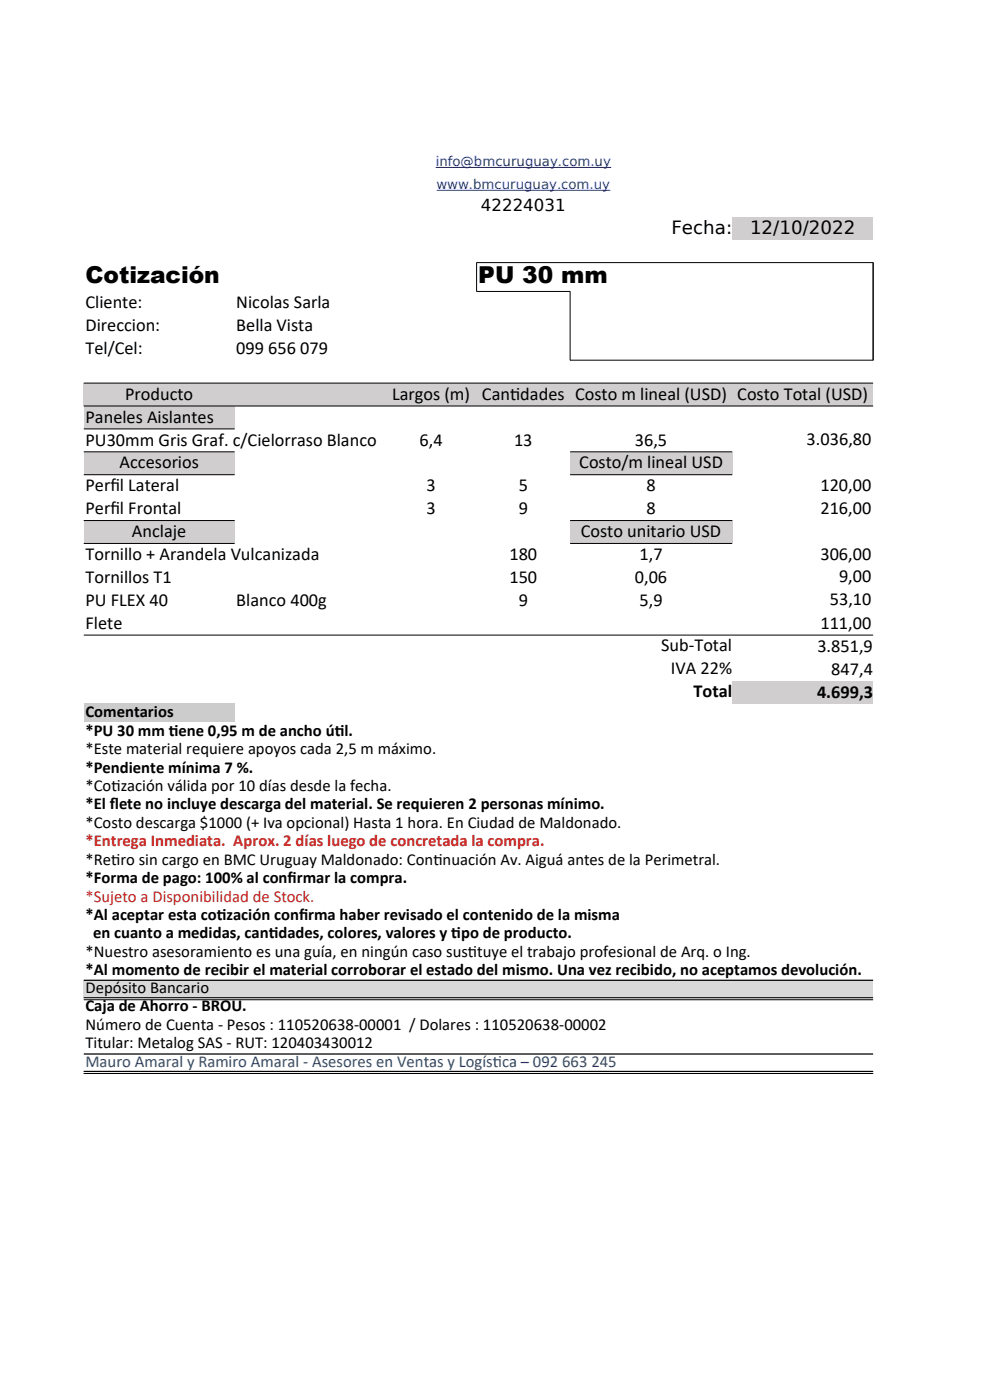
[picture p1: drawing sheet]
<svg xmlns="http://www.w3.org/2000/svg" width="210mm" height="297mm" viewBox="0 0 210 297" stroke-linecap="round" stroke-linejoin="round" font-family="sans-serif">
<defs><g id="words">
<g font-size="4.9">
<text x="18.1" y="60">Cotización</text>
<text x="101.5" y="60">PU 30 mm</text>
</g>
<g font-size="3.9">
<text x="142.4" y="49.6">Fecha:</text>
<text x="159.1" y="49.6">12/10/2022</text>
<text x="18.1" y="65.4">Cliente:</text>
<text x="50.1" y="65.4">Nicolas Sarla</text>
<text x="18.1" y="70.2">Direccion:</text>
<text x="50.1" y="70.2">Bella Vista</text>
<text x="18.1" y="75.1">Tel/Cel:</text>
<text x="50.1" y="75.1">099 656 079</text>
<text x="18.1" y="89.7">Paneles Aislantes</text>
<text x="26.5" y="84.8">Producto</text>
<text x="83.2" y="84.8">Largos (m) Cant</text>
<text x="108.2" y="84.8">idades Costo m lineal (USD) Costo Total (USD)</text>
<text x="18.1" y="94.5">PU30mm Gris Graf. c/Cielorraso Blanco</text>
<text x="89" y="94.5">6,4</text>
<text x="109" y="94.5">13</text>
<text x="134.7" y="94.5">36,5</text>
<text x="171.1" y="94.4">3.036,80</text>
<text x="25.4" y="99.4">Accesorios</text>
<text x="122.9" y="99.4">Costo/m lineal USD</text>
<text x="18.1" y="104.3">Perf</text>
<text x="23.4" y="104.3">il Lateral</text>
<text x="90.5" y="104.3">3</text>
<text x="110" y="104.3">5</text>
<text x="137.2" y="104.3">8</text>
<text x="174" y="104.3">120,00</text>
<text x="18.1" y="109.1">Perf</text>
<text x="23.4" y="109.1">il Frontal</text>
<text x="28" y="114">Anclaje</text>
<text x="90.5" y="109.1">3</text>
<text x="110" y="109.1">9</text>
<text x="123.2" y="114">Costo unitario USD</text>
<text x="137.2" y="109.1">8</text>
<text x="174" y="109.1">216,00</text>
<text x="18.1" y="118.8">Tornillo + Arandela Vulcanizada</text>
<text x="108.1" y="118.8">180</text>
<text x="135.7" y="118.8">1,7</text>
<text x="174" y="118.7">306,00</text>
<text x="18.1" y="123.7">Tornillos T1</text>
<text x="108.1" y="123.7">150</text>
<text x="134.7" y="123.7">0,06</text>
<text x="178" y="123.5">9,00</text>
<text x="18.1" y="128.6">PU FLEX 40</text>
<text x="50.1" y="128.6">Blanco 400g</text>
<text x="110" y="128.6">9</text>
<text x="135.7" y="128.6">5,9</text>
<text x="176" y="128.4">53,10</text>
<text x="18.1" y="133.4">Flete</text>
<text x="174" y="133.4">111,00</text>
<text x="140.2" y="138.2">Sub-Total</text>
<text x="142.3" y="143">IVA 22%</text>
<text x="173.4" y="138.3">3.851,9</text>
<text x="176.4" y="143.1">847,4</text>
<text x="147.1" y="147.9">Total</text>
<text x="173.3" y="148">4.699,3</text>
</g>
<g font-size="3.5">
<text x="102" y="44.8">42224031</text>
<text x="18.1" y="152">Comentarios</text>
<text x="18.1" y="156.1">*PU 30 mm t</text>
<text x="18.1" y="160">*Este material requiere apoyos cada 2,5 m máximo.</text>
<text x="35.8" y="156.1">iene 0,95 m de ancho út</text>
<text x="71" y="156.1">il.</text>
<text x="18.1" y="163.9">*Pendiente mínima 7 %.</text>
<text x="18.1" y="167.8">*Cot</text>
<text x="23.6" y="167.8">ización válida por 10 días desde la fecha.</text>
<text x="18.1" y="171.7">*El f</text>
<text x="23.3" y="171.7">lete no incluye descarga del material. Se requieren 2 personas mínimo.</text>
<text x="18.1" y="175.6">*Costo descarga $1000 (+ Iva opcional) Hasta 1 hora. En Ciudad de Maldonado.</text>
<text x="18.1" y="183.4">*Ret</text>
<text x="23.6" y="183.4">iro sin cargo en BMC Uruguay Maldonado: Cont</text>
<text x="91.9" y="183.4">inuación Av. Aiguá antes de la Perimetral.</text>
<text x="18.1" y="187.4">*Forma de pago: 100% al conf</text>
<text x="61" y="187.4">irmar la compra.</text>
<text x="18.1" y="195.2">*Al aceptar esta cot</text>
<text x="46" y="195.2">ización conf</text>
<text x="63.4" y="195.2">irma haber revisado el contenido de la misma</text>
<text x="18.1" y="203">*Nuestro asesoramiento es una guía, en ningún caso sust</text>
<text x="19.7" y="199.1">en cuanto a medidas, cant</text>
<text x="57" y="199.1">idades, colores, valores y t</text>
<text x="95.7" y="199.1">ipo de producto.</text>
<text x="99.3" y="203">ituye el trabajo profesional de Arq. o Ing.</text>
<text x="18.1" y="206.9">*Al momento de recibir el material corroborar el estado del mismo. Una vez recibido, no aceptamos devolución.</text>
<text x="18.1" y="210.6">Depósito Bancario</text>
<text x="18.1" y="214.6">Caja de Ahorro - BROU.</text>
<text x="18.1" y="218.5">Número de Cuenta - Pesos : 110520638-00001 / Dolares : 110520638-00002</text>
<text x="18.1" y="222.4">Titular: Metalog SAS - RUT: 120403430012</text>
</g>
<g font-size="3.5" fill="#c9211e">
<text x="18.1" y="179.5">*Entrega Inmediata. Aprox. 2 días luego de concretada la compra.</text>
<text x="18.1" y="191.3">*Sujeto a Disponibilidad de Stock.</text>
</g>
<g font-size="3.5" fill="#1f4e78">
<text x="18.1" y="226.3">Mauro Amaral y Ramiro Amaral - Asesores en Ventas y Logíst</text>
<text x="104.5" y="226.3">ica – 092 663 245</text>
</g>
<g font-size="2.8" fill="#00f">
<text x="92.4" y="35.2">info@bmcuruguay.com.uy</text>
<text x="92.6" y="40.1">www.bmcuruguay.com.uy</text>
</g>
</g></defs>
<g fill="#d0cece">
<path d="M155.3 46h29.9v4.8h-29.9z" fill-rule="evenodd"/>
<path d="M17.8 81.2h167.4v4.9h-167.4z" fill-rule="evenodd"/>
<path d="M17.8 86.1h32v4.9h-32z" fill-rule="evenodd"/>
<path d="M17.8 95.8h32v4.9h-32z" fill-rule="evenodd"/>
<path d="M120.9 95.8h34.4v4.9h-34.4z" fill-rule="evenodd"/>
<path d="M17.8 110.4h32v4.9h-32z" fill-rule="evenodd"/>
<path d="M120.9 110.4h34.4v4.9h-34.4z" fill-rule="evenodd"/>
<path d="M155.3 144.4h29.9v4.9h-29.9z" fill-rule="evenodd"/>
</g>
<path d="M17.8 149.3h32v3.9h-32z" fill-rule="evenodd" fill="#ccc"/>
<path d="M17.8 207.9h167.4v4h-167.4z" fill-rule="evenodd" fill="#d9d9d9"/>
<g fill="none" stroke="#000" stroke-width=".21">
<path d="M120.9 61.8v14.6h64.3v-20.7h-84.1v6.2l19.9-.1M17.8 81.3h167.4M17.8 86.1h167.4M17.8 91h32M17.8 95.9h32M120.9 95.9h34.4M17.8 100.7h32M17.8 110.4h32M17.8 115.3h32M120.9 100.7h34.4M120.9 110.4h34.4M120.9 115.3h34.4"/>
<path d="M17.8 134.7h167.4M17.8 211.7h167.4M17.8 212.1h167.4M17.8 227.3h167.4M17.8 227.7h167.4"/>
</g>
<path d="M17.8 208h167.4M17.8 223.6h167.4" fill="none" stroke="#000" stroke-width=".26"/>
<path d="M92.4 35.5h37.3M92.6 40.4h36.9" fill="none" stroke="#00f" stroke-width=".21"/>
<use href="#words"/>
</svg>
